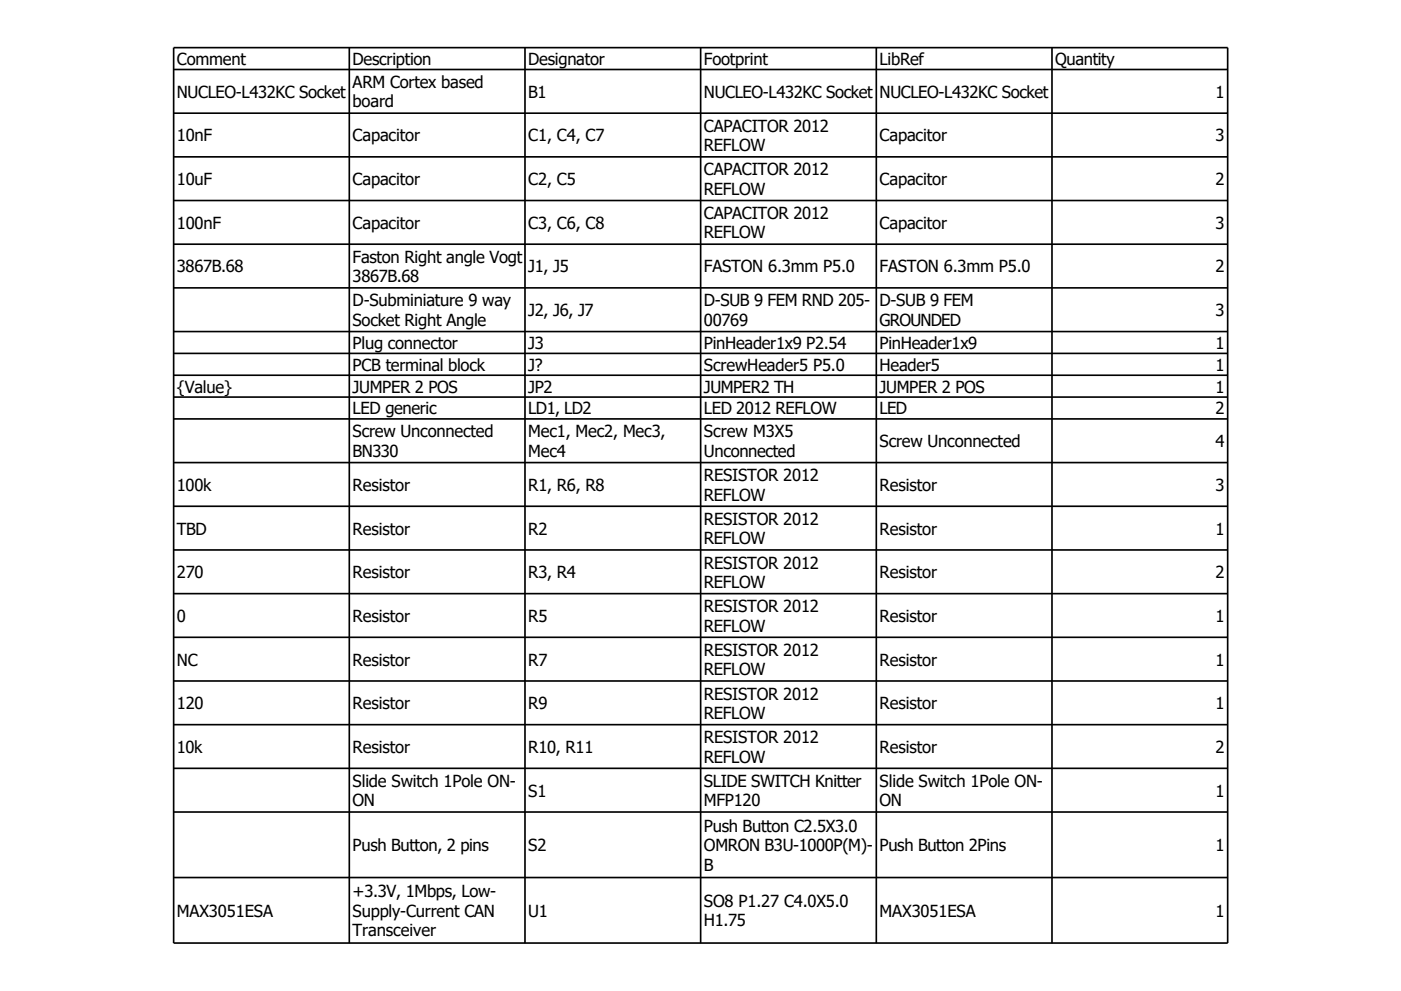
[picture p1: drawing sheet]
<svg xmlns="http://www.w3.org/2000/svg" width="297mm" height="210mm" viewBox="0 0 297 210" stroke-linecap="round" stroke-linejoin="round" font-family="sans-serif">
<defs><g id="words">
<g font-size="3.5">
<text x="37.5" y="13.8">Comment</text>
<text x="74.7" y="13.8">Description</text>
<text x="112" y="13.8">Designator</text>
<text x="149.2" y="13.8">Footprint</text>
<text x="186.4" y="13.8">LibRef</text>
<text x="223.7" y="13.8">Quantity</text>
<text x="37.5" y="20.7">NUCLEO-L432KC Socket</text>
<text x="74.7" y="18.7">ARM Cortex based</text>
<text x="74.7" y="22.8">board</text>
<text x="112" y="20.7">B1</text>
<text x="149.2" y="20.7">NUCLEO-L432KC Socket</text>
<text x="186.4" y="20.7">NUCLEO-L432KC Socket</text>
<text x="257.6" y="20.7">1</text>
<text x="37.5" y="30">10nF</text>
<text x="74.7" y="30">Capacitor</text>
<text x="112" y="30">C1, C4, C7</text>
<text x="149.2" y="27.9">CAPACITOR 2012</text>
<text x="186.4" y="30">Capacitor</text>
<text x="257.6" y="30">3</text>
<text x="149.2" y="32">REFLOW</text>
<text x="37.5" y="39.2">10uF</text>
<text x="74.7" y="39.2">Capacitor</text>
<text x="112" y="39.2">C2, C5</text>
<text x="149.2" y="37.2">CAPACITOR 2012</text>
<text x="149.2" y="41.3">REFLOW</text>
<text x="186.4" y="39.2">Capacitor</text>
<text x="257.6" y="39.2">2</text>
<text x="149.2" y="46.4">CAPACITOR 2012</text>
<text x="37.5" y="48.5">100nF</text>
<text x="74.7" y="48.5">Capacitor</text>
<text x="112" y="48.5">C3, C6, C8</text>
<text x="149.2" y="50.6">REFLOW</text>
<text x="186.4" y="48.5">Capacitor</text>
<text x="257.6" y="48.5">3</text>
<text x="37.5" y="57.8">3867B.68</text>
<text x="74.7" y="55.7">Faston Right angle Vogt</text>
<text x="74.7" y="59.8">3867B.68</text>
<text x="112" y="57.8">J1, J5</text>
<text x="149.2" y="57.8">FASTON 6.3mm P5.0</text>
<text x="186.4" y="57.8">FASTON 6.3mm P5.0</text>
<text x="257.6" y="57.8">2</text>
<text x="74.7" y="65">D-Subminiature 9 way</text>
<text x="149.2" y="65">D-SUB 9 FEM RND 205-</text>
<text x="186.4" y="65">D-SUB 9 FEM</text>
<text x="74.7" y="69.1">Socket Right Angle</text>
<text x="112" y="67">J2, J6, J7</text>
<text x="149.2" y="69.1">00769</text>
<text x="186.4" y="69.1">GROUNDED</text>
<text x="257.6" y="67">3</text>
<text x="74.7" y="74">Plug connector</text>
<text x="112" y="74">J3</text>
<text x="149.2" y="74">PinHeader1x9 P2.54</text>
<text x="186.4" y="74">PinHeader1x9</text>
<text x="257.6" y="74">1</text>
<text x="37.5" y="83.2">{Value}</text>
<text x="74.7" y="78.6">PCB terminal block</text>
<text x="74.7" y="83.2">JUMPER 2 POS</text>
<text x="112" y="78.6">J?</text>
<text x="112" y="83.2">JP2</text>
<text x="149.2" y="78.6">ScrewHeader5 P5.0</text>
<text x="149.2" y="83.2">JUMPER2 TH</text>
<text x="186.4" y="78.6">Header5</text>
<text x="186.4" y="83.2">JUMPER 2 POS</text>
<text x="257.6" y="78.6">1</text>
<text x="257.6" y="83.2">1</text>
<text x="74.7" y="87.8">LED generic</text>
<text x="112" y="87.8">LD1, LD2</text>
<text x="149.2" y="87.8">LED 2012 REFLOW</text>
<text x="186.4" y="87.8">LED</text>
<text x="257.6" y="87.8">2</text>
<text x="74.7" y="92.7">Screw Unconnected</text>
<text x="112" y="92.7">Mec1, Mec2, Mec3,</text>
<text x="149.2" y="92.7">Screw M3X5</text>
<text x="186.4" y="94.8">Screw Unconnected</text>
<text x="257.6" y="94.8">4</text>
<text x="74.7" y="96.8">BN330</text>
<text x="112" y="96.8">Mec4</text>
<text x="149.2" y="96.8">Unconnected</text>
<text x="149.2" y="102">RESISTOR 2012</text>
<text x="37.5" y="104">100k</text>
<text x="74.7" y="104">Resistor</text>
<text x="112" y="104">R1, R6, R8</text>
<text x="149.2" y="106.1">REFLOW</text>
<text x="186.4" y="104">Resistor</text>
<text x="257.6" y="104">3</text>
<text x="37.5" y="113.3">TBD</text>
<text x="74.7" y="113.3">Resistor</text>
<text x="112" y="113.3">R2</text>
<text x="149.2" y="111.2">RESISTOR 2012</text>
<text x="186.4" y="113.3">Resistor</text>
<text x="257.6" y="113.3">1</text>
<text x="149.2" y="115.4">REFLOW</text>
<text x="37.5" y="122.6">270</text>
<text x="74.7" y="122.6">Resistor</text>
<text x="112" y="122.6">R3, R4</text>
<text x="149.2" y="120.5">RESISTOR 2012</text>
<text x="149.2" y="124.6">REFLOW</text>
<text x="186.4" y="122.6">Resistor</text>
<text x="257.6" y="122.6">2</text>
<text x="37.5" y="131.8">0</text>
<text x="74.7" y="131.8">Resistor</text>
<text x="112" y="131.8">R5</text>
<text x="149.2" y="129.8">RESISTOR 2012</text>
<text x="186.4" y="131.8">Resistor</text>
<text x="257.6" y="131.8">1</text>
<text x="149.2" y="133.9">REFLOW</text>
<text x="37.5" y="141.1">NC</text>
<text x="74.7" y="141.1">Resistor</text>
<text x="112" y="141.1">R7</text>
<text x="149.2" y="139">RESISTOR 2012</text>
<text x="149.2" y="143.1">REFLOW</text>
<text x="186.4" y="141.1">Resistor</text>
<text x="257.6" y="141.1">1</text>
<text x="149.2" y="148.3">RESISTOR 2012</text>
<text x="37.5" y="150.3">120</text>
<text x="74.7" y="150.3">Resistor</text>
<text x="112" y="150.3">R9</text>
<text x="149.2" y="152.4">REFLOW</text>
<text x="186.4" y="150.3">Resistor</text>
<text x="257.6" y="150.3">1</text>
<text x="37.5" y="159.6">10k</text>
<text x="74.7" y="159.6">Resistor</text>
<text x="112" y="159.6">R10, R11</text>
<text x="149.2" y="157.5">RESISTOR 2012</text>
<text x="149.2" y="161.7">REFLOW</text>
<text x="186.4" y="159.6">Resistor</text>
<text x="257.6" y="159.6">2</text>
<text x="74.7" y="166.8">Slide Switch 1Pole ON-</text>
<text x="149.2" y="166.8">SLIDE SWITCH Knitter</text>
<text x="186.4" y="166.8">Slide Switch 1Pole ON-</text>
<text x="74.7" y="170.9">ON</text>
<text x="112" y="168.9">S1</text>
<text x="149.2" y="170.9">MFP120</text>
<text x="186.4" y="170.9">ON</text>
<text x="257.6" y="168.9">1</text>
<text x="149.2" y="176.3">Push Button C2.5X3.0</text>
<text x="74.7" y="180.4">Push Button, 2 pins</text>
<text x="112" y="180.4">S2</text>
<text x="149.2" y="180.4">OMRON B3U-1000P(M)-</text>
<text x="149.2" y="184.5">B</text>
<text x="186.4" y="180.4">Push Button 2Pins</text>
<text x="257.6" y="180.4">1</text>
<text x="74.7" y="190.2">+3.3V, 1Mbps, Low-</text>
<text x="37.5" y="194.3">MAX3051ESA</text>
<text x="74.7" y="194.3">Supply-Current CAN</text>
<text x="112" y="194.3">U1</text>
<text x="149.2" y="192.3">SO8 P1.27 C4.0X5.0</text>
<text x="149.2" y="196.4">H1.75</text>
<text x="186.4" y="194.3">MAX3051ESA</text>
<text x="257.6" y="194.3">1</text>
<text x="74.7" y="198.4">Transceiver</text>
</g>
</g></defs>
<g fill="none" stroke="#000" stroke-width=".35">
<path d="M36.8 10.1h223.4v189.8h-223.4zM36.8 14.7h223.4M74 10.1v189.8M111.3 10.1v189.8M148.5 10.1v189.8M185.7 10.1v189.8M223 10.1v189.8M36.8 24h223.4M36.8 33.2h223.4M36.8 42.5h223.4M36.8 51.8h223.4M36.8 61h223.4"/>
<path d="M36.8 70.3h223.4M36.8 74.9h223.4M36.8 79.5h223.4M36.8 84.2h223.4M36.8 88.8h223.4M36.8 98.1h223.4M36.8 107.3h223.4M36.8 116.6h223.4M36.8 125.8h223.4M36.8 135.1h223.4M36.8 144.3h223.4M36.8 153.6h223.4"/>
<path d="M36.8 162.9h223.4M36.8 172.1h223.4M36.8 186h223.4"/>
</g>
<use href="#words"/>
</svg>
